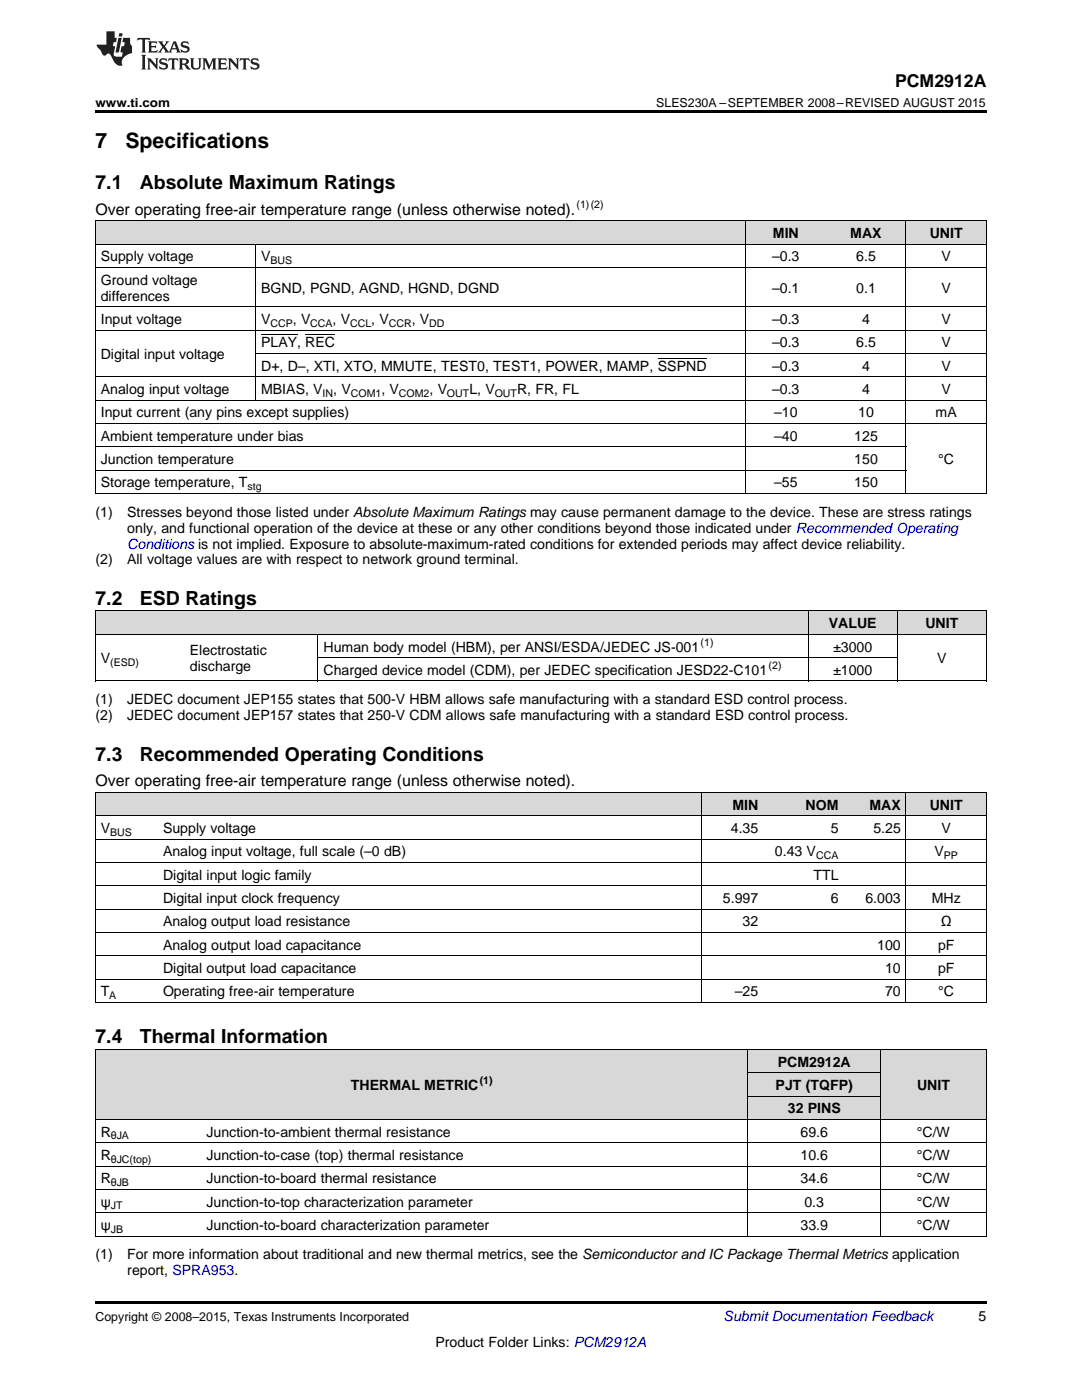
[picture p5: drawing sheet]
<svg xmlns="http://www.w3.org/2000/svg" width="216mm" height="279mm" viewBox="0 0 216 279" stroke-linecap="round" stroke-linejoin="round" font-family="sans-serif">
<defs><g id="words">
<g font-size="4.2">
<text x="19" y="29.6">7</text>
<text x="25" y="29.6">Specifications</text>
</g>
<g font-size="3.9">
<text x="19" y="37.7">7.1</text>
<text x="27.9" y="37.7">Absolute Maximum Ratings</text>
<text x="19" y="120.7">7.2</text>
<text x="27.9" y="120.7">ESD Ratings</text>
<text x="19" y="151.8">7.3</text>
<text x="27.9" y="151.8">Recommended Operating Conditions</text>
<text x="19" y="208.2">7.4</text>
<text x="27.9" y="208.2">Thermal Information</text>
</g>
<text font-size="3.5" x="178.6" y="17.3">PCM2912A</text>
<g font-size="3.2">
<text x="19" y="42.9">Over operating free-air temperature range (unless otherwise noted).</text>
<text x="19" y="157">Over operating free-air temperature range (unless otherwise noted).</text>
</g>
<g font-size="2.8">
<text x="154.2" y="47.5">MIN</text>
<text x="169.7" y="47.5">MAX</text>
<text x="185.5" y="47.5">UNIT</text>
<text x="20.1" y="52.2">Supply voltage</text>
<text x="52.1" y="52.2">V</text>
<text x="154.1" y="52.2">–0.3</text>
<text x="170.9" y="52.2">6.5</text>
<text x="187.9" y="52.2">V</text>
<text x="20.1" y="56.8">Ground voltage</text>
<text x="52.1" y="58.4">BGND, PGND, AGND, HGND, DGND</text>
<text x="154.1" y="58.4">–0.1</text>
<text x="170.9" y="58.4">0.1</text>
<text x="187.9" y="58.4">V</text>
<text x="20.1" y="60">differences</text>
<text x="20.1" y="64.7">Input voltage</text>
<text x="52.1" y="64.7">V</text>
<text x="58.4" y="64.7">, V</text>
<text x="66.4" y="64.7">, V</text>
<text x="74.1" y="64.7">, V</text>
<text x="82.2" y="64.7">, V</text>
<text x="154.1" y="64.7">–0.3</text>
<text x="172" y="64.7">4</text>
<text x="187.9" y="64.7">V</text>
<text x="20.1" y="71.6">Digital input voltage</text>
<text x="52.1" y="69.3">PLAY, REC</text>
<text x="154.1" y="69.3">–0.3</text>
<text x="170.9" y="69.3">6.5</text>
<text x="187.9" y="69.3">V</text>
<text x="52.1" y="74">D+, D–, XTI, XTO, MMUTE, TEST0, TEST1, POWER, MAMP, SSPND</text>
<text x="154.1" y="74">–0.3</text>
<text x="172" y="74">4</text>
<text x="187.9" y="74">V</text>
<text x="20.1" y="78.6">Analog input voltage</text>
<text x="20.1" y="83.3">Input current (any pins except supplies)</text>
<text x="52.1" y="78.6">MBIAS, V</text>
<text x="66.5" y="78.6">, V</text>
<text x="76.1" y="78.6">, V</text>
<text x="85.7" y="78.6">, V</text>
<text x="93.7" y="78.6">L, V</text>
<text x="103.2" y="78.6">R, FR, FL</text>
<text x="154.1" y="78.6">–0.3</text>
<text x="154.5" y="83.3">–10</text>
<text x="171.2" y="83.3">10</text>
<text x="172" y="78.6">4</text>
<text x="186.7" y="83.3">mA</text>
<text x="187.9" y="78.6">V</text>
<text x="20.1" y="87.9">Ambient temperature under bias</text>
<text x="154.5" y="87.9">–40</text>
<text x="170.5" y="87.9">125</text>
<text x="20.1" y="92.6">Junction temperature</text>
<text x="170.5" y="92.6">150</text>
<text x="187.2" y="92.6">°C</text>
<text x="20.1" y="97.3">Storage temperature, T</text>
<text x="154.5" y="97.3">–55</text>
<text x="170.5" y="97.3">150</text>
<text x="19" y="103.1">(1)</text>
<text x="25.4" y="103.1">Stresses beyond those listed under Absolute Maximum Ratings may cause permanent damage to the device. These are stress ratings</text>
<text x="25.4" y="106.3">only, and functional operation of the device at these or any other conditions beyond those indicated under Recommended Operating</text>
<text x="19" y="112.6">(2)</text>
<text x="25.4" y="112.6">All voltage values are with respect to network ground terminal.</text>
<text x="165.4" y="125.4">VALUE</text>
<text x="184.6" y="125.4">UNIT</text>
<text x="37.9" y="130.8">Electrostatic</text>
<text x="64.6" y="130">Human body model (HBM), per ANSI/ESDA/JEDEC JS-001</text>
<text x="166.3" y="130">±3000</text>
<text x="20.1" y="132.4">V</text>
<text x="37.9" y="133.9">discharge</text>
<text x="64.6" y="134.7">Charged device model (CDM), per JEDEC specification JESD22-C101</text>
<text x="166.3" y="134.7">±1000</text>
<text x="187" y="132.4">V</text>
<text x="19" y="140.5">(1)</text>
<text x="19" y="143.7">(2)</text>
<text x="25.4" y="140.5">JEDEC document JEP155 states that 500-V HBM allows safe manufacturing with a standard ESD control process.</text>
<text x="25.4" y="143.7">JEDEC document JEP157 states that 250-V CDM allows safe manufacturing with a standard ESD control process.</text>
<text x="146.2" y="161.6">MIN</text>
<text x="160.7" y="161.6">NOM</text>
<text x="173.5" y="161.6">MAX</text>
<text x="185.5" y="161.6">UNIT</text>
<text x="20.1" y="166.3">V</text>
<text x="32.5" y="166.3">Supply voltage</text>
<text x="145.8" y="166.3">4.35</text>
<text x="165.8" y="166.3">5</text>
<text x="174.3" y="166.3">5.25</text>
<text x="187.9" y="166.3">V</text>
<text x="32.5" y="170.9">Analog input voltage, full scale (–0 dB)</text>
<text x="154.6" y="170.9">0.43 V</text>
<text x="186.5" y="170.9">V</text>
<text x="32.5" y="175.6">Digital input logic family</text>
<text x="162.3" y="175.6">TTL</text>
<text x="32.5" y="180.2">Digital input clock frequency</text>
<text x="32.5" y="184.9">Analog output load resistance</text>
<text x="144.3" y="180.2">5.997</text>
<text x="148.2" y="184.9">32</text>
<text x="165.8" y="180.2">6</text>
<text x="172.7" y="180.2">6.003</text>
<text x="185.9" y="180.2">MHz</text>
<text x="187.7" y="184.9">Ω</text>
<text x="32.5" y="189.5">Analog output load capacitance</text>
<text x="175" y="189.5">100</text>
<text x="187.2" y="189.5">pF</text>
<text x="32.5" y="194.2">Digital output load capacitance</text>
<text x="176.6" y="194.2">10</text>
<text x="187.2" y="194.2">pF</text>
<text x="20.1" y="198.9">T</text>
<text x="32.5" y="198.9">Operating free-air temperature</text>
<text x="146.6" y="198.9">–25</text>
<text x="176.6" y="198.9">70</text>
<text x="187.2" y="198.9">°C</text>
<text x="155.2" y="212.9">PCM2912A</text>
<text x="70" y="217.5">THERMAL METRIC</text>
<text x="154.8" y="217.5">PJT (TQFP)</text>
<text x="183" y="217.5">UNIT</text>
<text x="20.1" y="226.8">R</text>
<text x="41.2" y="226.8">Junction-to-ambient thermal resistance</text>
<text x="157.2" y="222.2">32 PINS</text>
<text x="159.7" y="226.8">69.6</text>
<text x="183" y="226.8">°C/W</text>
<text x="20.1" y="231.5">R</text>
<text x="41.2" y="231.5">Junction-to-case (top) thermal resistance</text>
<text x="159.7" y="231.5">10.6</text>
<text x="183" y="231.5">°C/W</text>
<text x="20.1" y="236.1">R</text>
<text x="41.2" y="236.1">Junction-to-board thermal resistance</text>
<text x="159.7" y="236.1">34.6</text>
<text x="183" y="236.1">°C/W</text>
<text x="20.1" y="240.8">ψ</text>
<text x="20.1" y="245.5">ψ</text>
<text x="41.2" y="240.8">Junction-to-top characterization parameter</text>
<text x="41.2" y="245.5">Junction-to-board characterization parameter</text>
<text x="159.7" y="245.5">33.9</text>
<text x="160.5" y="240.8">0.3</text>
<text x="183" y="240.8">°C/W</text>
<text x="183" y="245.5">°C/W</text>
<text x="19" y="251.3">(1)</text>
<text x="25.4" y="251.3">For more information about traditional and new thermal metrics, see the Semiconductor and IC Package Thermal Metrics application</text>
<text x="25.4" y="254.5">report, SPRA953.</text>
<text x="195.3" y="263.6">5</text>
<text x="86.9" y="268.9">Product Folder Links: PCM2912A</text>
</g>
<text font-size="2.8" fill="#00f" x="25.4" y="109.5">Conditions is not implied. Exposure to absolute-maximum-rated conditions for extended periods may affect device reliability.</text>
<text font-size="2.8" fill="#0000c8" x="144.4" y="263.6">Submit Documentation Feedback</text>
<g font-size="2.5">
<text x="19" y="21.4">www.ti.com</text>
<text x="131" y="21.4">SLES230A –SEPTEMBER 2008–REVISED AUGUST 2015</text>
<text x="19" y="263.6">Copyright © 2008–2015, Texas Instruments Incorporated</text>
</g>
<g font-size="2.1">
<text x="115" y="41.6">(1)(2)</text>
<text x="54" y="52.7">BUS</text>
<text x="54" y="65.2">CCP</text>
<text x="61.9" y="65.2">CCA</text>
<text x="69.8" y="65.2">CCL</text>
<text x="77.6" y="65.2">CCR</text>
<text x="85.6" y="65.2">DD</text>
<text x="64.4" y="79.2">IN</text>
<text x="70" y="79.2">COM1</text>
<text x="79.6" y="79.2">COM2</text>
<text x="89.2" y="79.2">OUT</text>
<text x="98.7" y="79.2">OUT</text>
<text x="49.4" y="97.8">stg</text>
<text x="139.8" y="128.9">(1)</text>
<text x="22" y="132.9">(ESD)</text>
<text x="153.4" y="133.6">(2)</text>
<text x="22" y="166.8">BUS</text>
<text x="162.8" y="171.5">CCA</text>
<text x="188.3" y="171.5">PP</text>
<text x="21.8" y="199.4">A</text>
<text x="95.7" y="216.4">(1)</text>
<text x="22.1" y="227.4">θJA</text>
<text x="22.1" y="232.1">θJC(top)</text>
<text x="22.1" y="236.7">θJB</text>
<text x="22.1" y="241.4">JT</text>
<text x="22.1" y="246">JB</text>
</g>
</g></defs>
<g fill="#d8d8d8">
<path d="M19 209.5h21.1v13.9h-21.1z"/>
<path d="M40.1 209.5h109.2v13.9h-109.2z"/>
<path d="M149.3 218.8h26.4v4.6h-26.4z"/>
<path d="M175.7 209.5h21.1v13.9h-21.1z"/>
<path d="M149.3 214.1h26.4v4.7h-26.4z"/>
<path d="M149.3 209.5h26.4v4.6h-26.4z"/>
<path d="M19 158.2h12.5v4.7h-12.5z"/>
<path d="M31.5 158.2h108.4v4.7h-108.4z"/>
<path d="M139.9 158.2h12.5v4.7h-12.5z"/>
<path d="M152.4 158.2h16v4.7h-16z"/>
<path d="M168.4 158.2h12.4v4.7h-12.4z"/>
<path d="M180.8 158.2h16v4.7h-16z"/>
<path d="M19 122h17.8v4.6h-17.8z"/>
<path d="M36.8 122h26.7v4.6h-26.7z"/>
<path d="M63.5 122h97.8v4.6h-97.8z"/>
<path d="M161.3 122h17.8v4.6h-17.8z"/>
<path d="M179.1 122h17.7v4.6h-17.7z"/>
<path d="M19 44.1h32v4.7h-32z"/>
<path d="M51 44.1h97.8v4.7h-97.8z"/>
<path d="M148.8 44.1h16v4.7h-16z"/>
<path d="M164.8 44.1h16v4.7h-16z"/>
<path d="M180.8 44.1h16v4.7h-16z"/>
</g>
<g fill="#000">
<path d="M19 22h177.8v.5h-177.8zM19 135.9l.2 .1zM63.4 135.9l.1 .1zM161.2 135.9l.1 .1zM179 135.9l.1 .1zM196.7 135.9l.1 .1zM19 200.1h.2zM139.8 200.1h.1zM152.3 200.1h.1zM168.3 200.1h.1zM180.7 200.1h.1zM196.7 200.1h.1z"/>
<path d="M19 246.7h.2zM149.2 246.7h.1zM175.6 246.7h.1zM196.7 246.7h.1zM19 259.7h177.8v.5h-177.8z"/>
</g>
<g fill="none" stroke="#000" stroke-width=".2">
<path d="M19 53.4h177.8M19 48.7h177.8M19 44.1h177.8M19.1 44.1v54.4M51 48.8v31.1M148.8 44.1v54.4M180.8 44.1v54.4M196.8 44.1v54.4M19 79.9h177.8M19 75.2h177.8M19 65.9h177.8M19 61.2h177.8"/>
<path d="M51 70.5h145.8M19 98.5h177.8M19 93.8h161.8M19 89.2h161.8M19 84.5h177.8M19 135.9h177.8M19 126.6h177.8M19 121.9h177.8M19.1 122v14M63.4 126.6v9.4M63.5 131.3h115.6M161.2 122v14"/>
<path d="M179 122v14M196.8 122v14M19 158.2h177.8v41.9M19.1 158.2v41.9M139.9 158.2v41.9M180.8 158.2v41.9M19 176.8h177.8M19 172.1h177.8M19 167.5h177.8M19 162.8h177.8M19 195.4h177.8M19 190.8h177.8"/>
<path d="M19 186.1h177.8M19 181.5h177.8M19 209.4h177.8M19 200.1h177.8M19.1 209.4v37.3M149.2 209.4v37.3M149.3 218.7h26.4M149.3 214.1h26.4M175.7 209.4v37.3M196.8 209.4v37.3M19 237.4h177.8M19 232.7h177.8"/>
<path d="M19 228.1h177.8M19 223.4h177.8M19 246.7h177.8M19 242h177.8"/>
</g>
<g fill="#231f20">
<path d="M27.5 7.6l-.1 .5 .4-.2h.6v.1v2.1l-.2 .4h1l-.3-.4v-2.1l.1-.1h.5l.5 .2-.2-.5zM29.5 8.3l.2 .3v1.5l-.2 .4h1.8l.2-.6a1.04 1.04 0 0 1-1.3 .2v-.7h.6l.3 .2v-.6l-.3 .2h-.6v-.6l.8-.1 .4 .3-.2-.5zM31.5 8.3l.9 1.1-.9 1.1h.8l-.2-.2 .5-.7 .4 .7-.2 .2h1.5l-.1-.2 .1-.4h.9l.1 .4-.2 .2h1l-.3-.3-.7-1.9h-.5l-.9 2-.8-1 .9-1h-.8l.1 .3-.3 .5-.4-.6 .2-.2zM34.7 8.6l.4 1h-.7zM36.3 8.4a.63 .63 0 0 0-.2 .7 .63 .63 0 0 0 .6 .4l.6 .2 .1 .2a.75 .75 0 0 1-.7 .4 .75 .75 0 0 1-.6-.5l.1 .7 .1-.1a1.11 1.11 0 0 0 1.5-.6 1.13 1.13 0 0 0-1.2-.8l-.1-.4a1.04 1.04 0 0 1 1.2 .2l-.2-.5-.1 .1-.5-.2zM28.2 10.9l.2 .4v2.2l-.2 .4h1l-.3-.4v-2.2l.3-.4zM29.3 11.6l.3 .4v1.5l-.3 .4h.8l-.2-.4v-1.3l1.5 1.7v-1.9l.2-.4h-.7l.2 .4v.9l-1.1-1.3zM32 11.8a.62 .62 0 0 0-.2 .7 .62 .62 0 0 0 .6 .4l.6 .1 .1 .3a.76 .76 0 0 1-.7 .3 .76 .76 0 0 1-.6-.4l.1 .7 .1-.1a1.11 1.11 0 0 0 1.5-.6 1.13 1.13 0 0 0-1.2-.8l-.1-.4a1.04 1.04 0 0 1 1.2 .2l-.2-.6-.1 .1-.5-.1zM33.7 11.6l-.2 .6a.61 .61 0 0 1 .8-.3v1.6l-.2 .4h.9l-.2-.4v-1.6a.63 .63 0 0 1 .8 .3l-.2-.6zM35.6 11.6l.3 .4v1.5l-.3 .4h1l-.2-.2v-.8l.5 .2a.76 .76 0 0 0 1.2 .7l-1-1a.58 .58 0 0 0 .6-.5 .58 .58 0 0 0-.5-.6zM36.4 11.9h.1a.45 .45 0 0 1 .5 .1 .45 .45 0 0 1 .1 .5l-.7 .2zM37.9 11.6l.2 .2a2.17 2.17 0 0 0 .3 1.9 .99 .99 0 0 0 1.6-.6v-1.1l.2-.4h-.7l.2 .2a1.92 1.92 0 0 1-.2 1.8 .6 .6 0 0 1-.9-.5v-1.1l.2-.4zM40.4 11.6l.2 .4v1.5l-.2 .4h.7l-.2-.4v-1.4l.8 1.8 .8-1.8v1.4l-.2 .4h.9l-.2-.4v-1.5l.2-.4h-.8l-.6 1.5-.6-1.5zM43.4 11.6l.2 .4v1.5l-.2 .4h1.8l.2-.6a1.04 1.04 0 0 1-1.3 .1v-.6h.5l.4 .2v-.6l-.4 .2h-.5v-.7h.8l.3 .3-.1-.6zM45.5 11.6l.2 .4v1.5l-.2 .4h.7l-.2-.4v-1.3l1.5 1.7v-1.9l.2-.4h-.7l.2 .4v.9l-1.1-1.3zM47.9 11.6l-.1 .6a.61 .61 0 0 1 .8-.3v1.6l-.3 .4h1l-.3-.4 .1-1.6a.63 .63 0 0 1 .7 .3l-.1-.6zM50.2 11.8a.62 .62 0 0 0-.2 .7 .62 .62 0 0 0 .6 .4l.6 .1 .2 .3a.76 .76 0 0 1-.8 .3 .76 .76 0 0 1-.6-.4l.1 .7 .2-.1a1.11 1.11 0 0 0 1.5-.6 1.13 1.13 0 0 0-1.3-.8l-.1-.4a1.04 1.04 0 0 1 1.2 .2l-.1-.6-.2 .1-.5-.1z"/>
<path d="M21.2 6.3v2.6h-1.9l.1 .4 .7 .9a.91 .91 0 0 0 1 .8 .56 .56 0 0 1 .5-.3 .56 .56 0 0 1 .5 .3l.4 .8a1.53 1.53 0 0 0 1.9 1.2 1.54 1.54 0 0 1 1-2.1l.9-.3v-1.4a1.52 1.52 0 0 1-.3-1.6h-1.4l-.2 .8h.5l-.2 .8h-.4l-.2 1v.2l.4 .1-.2 .8a1.93 1.93 0 0 1-1.6-.3l.3-1.8h-.5l.2-.8h.4l.2-.8h-.4v-1.3zM23.6 7.6l-.6 2.9h.7l.6-2.9zM23.8 6.6l-.1 .7h.6l.2-.7z"/>
</g>
<path d="M52.1 66.8h7.2M60.9 66.8h6M131.3 71.5h9.7" fill="none" stroke="#000" stroke-width=".2"/>
<use href="#words"/>
</svg>
